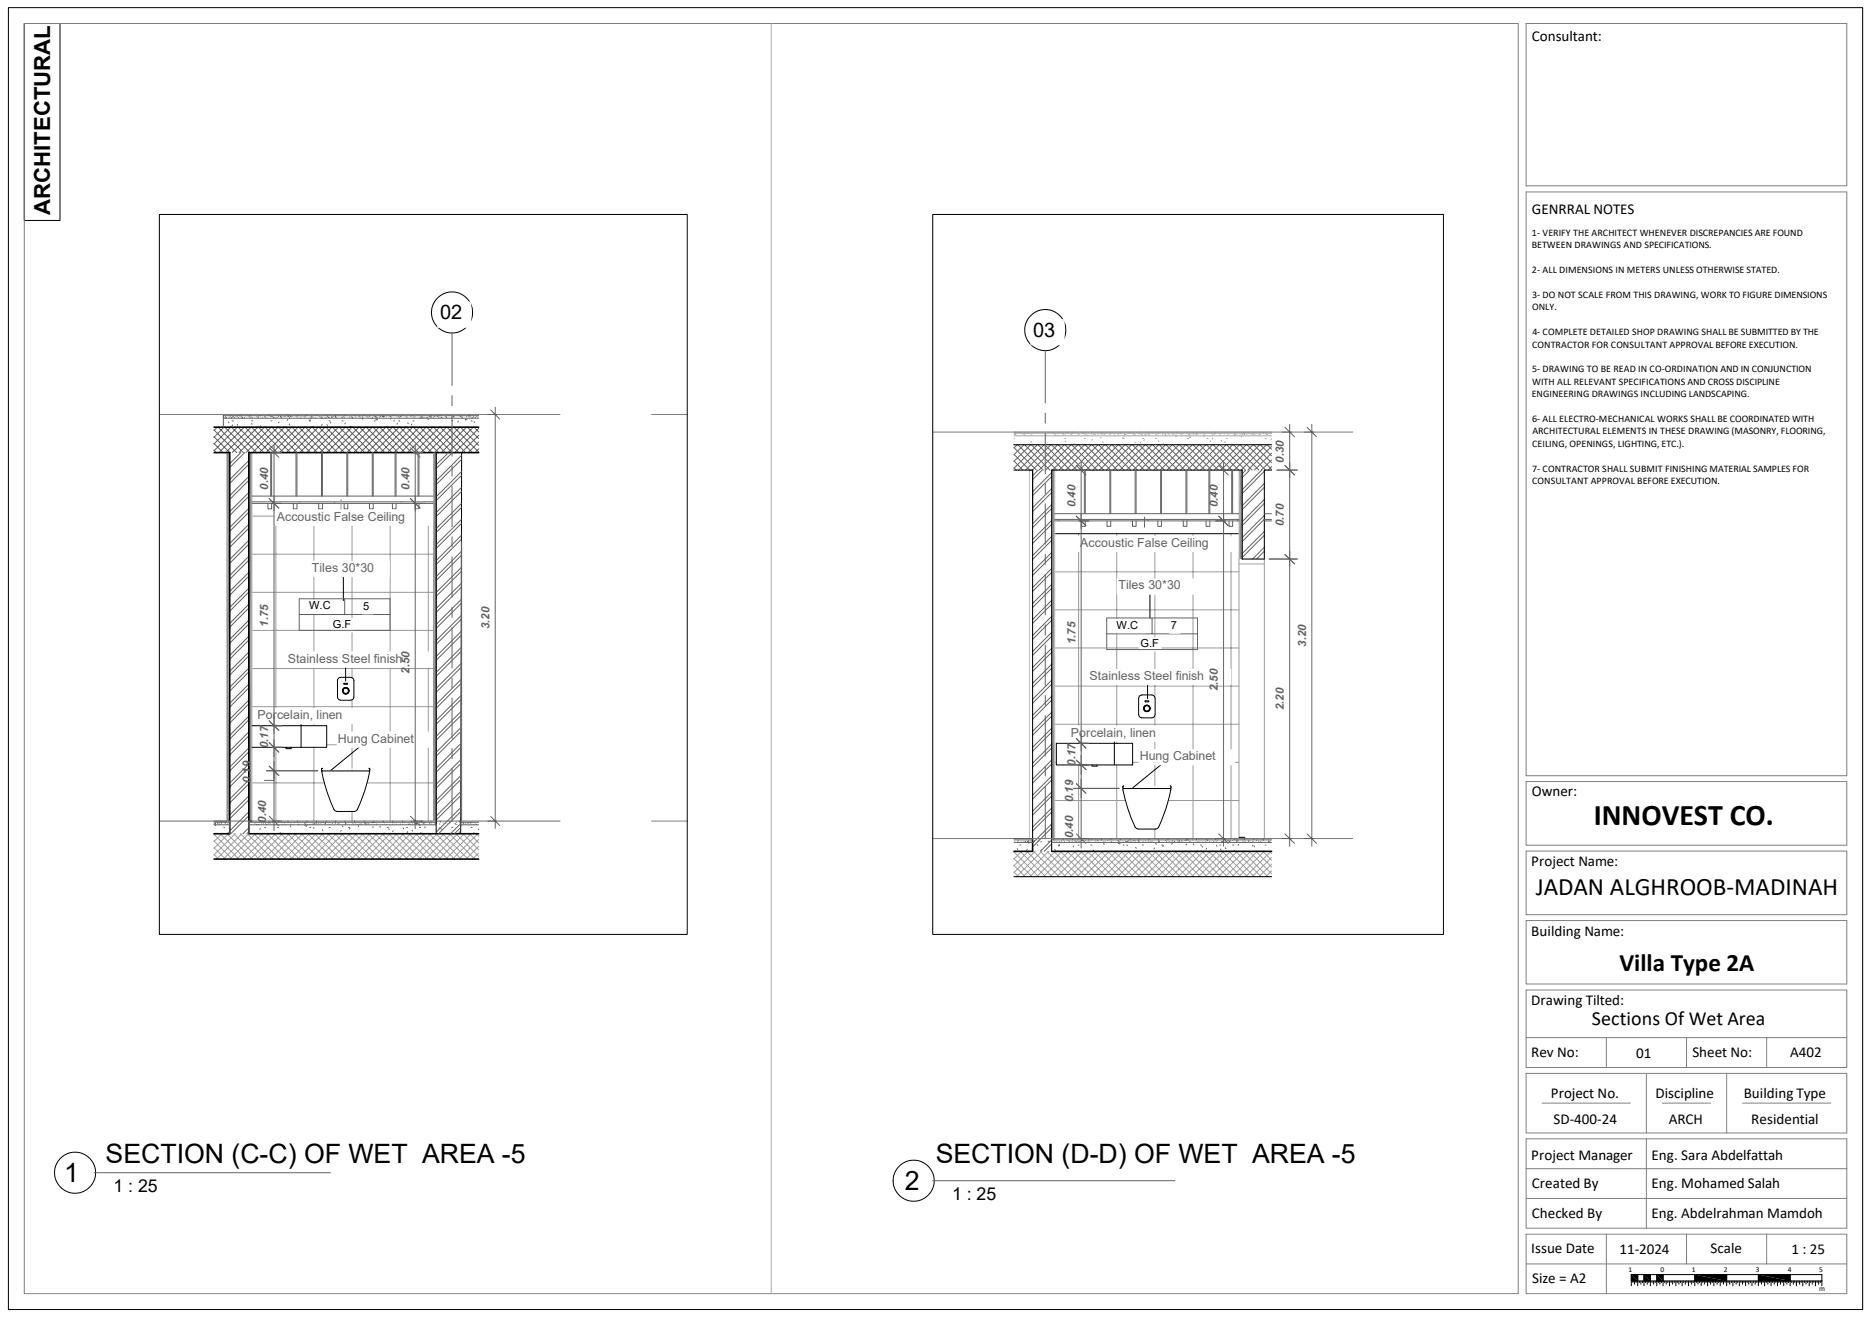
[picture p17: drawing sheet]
<svg xmlns="http://www.w3.org/2000/svg" width="594mm" height="420mm" viewBox="0 0 594 420" stroke-linecap="round" stroke-linejoin="round" font-family="sans-serif">
<defs><g id="words">
<text font-size="9.5" x="506" y="261.9">INNOVEST CO.</text>
<g font-size="8.5">
<text x="33.5" y="369.2">SECTION (C-C) OF WET AREA -5</text>
<text x="297.1" y="369.2">SECTION (D-D) OF WET AREA -5</text>
<text x="20.4" y="375.2">1</text>
<text x="287.3" y="377.7">2</text>
</g>
<g font-size="8">
<text x="487.6" y="284.2">JADAN ALGHROOB-MADINAH</text>
<text x="514.1" y="308.4">Villa Type 2A</text>
</g>
<text font-size="7" x="15.9" y="68.3" transform="rotate(-90 15.9 68.3)">ARCHITECTURAL</text>
<g font-size="6.3">
<text x="139.7" y="101.4">02</text>
<text x="328" y="107">03</text>
<text x="505.4" y="325.5">Sections Of Wet Area</text>
</g>
<g font-size="5.6">
<text x="36" y="378.4">1 : 25</text>
<text x="302.3" y="380.9">1 : 25</text>
</g>
<g font-size="4.8">
<text x="486.3" y="12.9">Consultant:</text>
<text x="486.4" y="67.8">GENRRAL NOTES</text>
<text x="486.3" y="252.8">Owner:</text>
<text x="486.2" y="274.9">Project Name:</text>
<text x="486.2" y="297.1">Building Name:</text>
<text x="486.2" y="319.2">Drawing Tilted:</text>
<text x="486.2" y="335.5">Rev No:</text>
<text x="519.4" y="335.7">01</text>
<text x="537.3" y="335.5">Sheet No:</text>
<text x="568.4" y="335.5">A402</text>
<text x="492.4" y="348.7">Project No.</text>
<text x="525.6" y="348.7">Discipline</text>
<text x="553.6" y="348.7">Building Type</text>
<text x="493.2" y="356.9">SD-400-24</text>
<text x="529.8" y="356.9">ARCH</text>
<text x="556" y="356.9">Residential</text>
<text x="486.2" y="368.3">Project Manager</text>
<text x="524.3" y="368.3">Eng. Sara Abdelfattah</text>
<text x="486.3" y="377.1">Created By</text>
<text x="524.3" y="377.1">Eng. Mohamed Salah</text>
<text x="486.3" y="386.6">Checked By</text>
<text x="524.3" y="386.6">Eng. Abdelrahman Mamdoh</text>
<text x="486.2" y="397.9">Issue Date</text>
<text x="514.1" y="397.9">11-2024</text>
<text x="543.1" y="397.9">Scale</text>
<text x="568.7" y="397.9">1 : 25</text>
<text x="486.4" y="407.4">Size = A2</text>
</g>
<g font-size="3.9" fill="#636363">
<text x="87.8" y="165.3">Accoustic False Ceiling</text>
<text x="342.9" y="173.6">Accoustic False Ceiling</text>
<text x="99" y="181.5">Tiles 30*30</text>
<text x="355.1" y="187.1">Tiles 30*30</text>
<text x="91.4" y="210.3">Stainless Steel finish</text>
<text x="345.9" y="215.9">Stainless Steel finish</text>
<text x="81.7" y="228.3">Porcelain, linen</text>
<text x="340" y="233.8">Porcelain, linen</text>
<text x="107.3" y="235.7">Hung Cabinet</text>
<text x="361.8" y="241.3">Hung Cabinet</text>
</g>
<g font-size="3.6" fill="#636363">
<text x="407.6" y="146.9" transform="rotate(-90 407.6 146.9)">0.30</text>
<text x="85.2" y="155.4" transform="rotate(-90 85.2 155.4)">0.40</text>
<text x="130" y="155.4" transform="rotate(-90 130 155.4)">0.40</text>
<text x="341.4" y="161" transform="rotate(-90 341.4 161)">0.40</text>
<text x="386.6" y="161" transform="rotate(-90 386.6 161)">0.40</text>
<text x="407.6" y="167.1" transform="rotate(-90 407.6 167.1)">0.70</text>
<text x="85.2" y="198.9" transform="rotate(-90 85.2 198.9)">1.75</text>
<text x="155.4" y="199.8" transform="rotate(-90 155.4 199.8)">3.20</text>
<text x="341.4" y="204.5" transform="rotate(-90 341.4 204.5)">1.75</text>
<text x="414.7" y="205.3" transform="rotate(-90 414.7 205.3)">3.20</text>
<text x="130" y="213.9" transform="rotate(-90 130 213.9)">2.50</text>
<text x="386.6" y="219.5" transform="rotate(-90 386.6 219.5)">2.50</text>
<text x="407.6" y="225.5" transform="rotate(-90 407.6 225.5)">2.20</text>
<text x="85.2" y="237.5" transform="rotate(-90 85.2 237.5)">0.17</text>
<text x="341.4" y="243.1" transform="rotate(-90 341.4 243.1)">0.17</text>
<text x="79.6" y="248.6" transform="rotate(-90 79.6 248.6)">0.19</text>
<text x="340.7" y="254.6" transform="rotate(-90 340.7 254.6)">0.19</text>
<text x="84.5" y="261.1" transform="rotate(-90 84.5 261.1)">0.40</text>
<text x="340.7" y="266.2" transform="rotate(-90 340.7 266.2)">0.40</text>
</g>
<g font-size="3.5">
<text x="98.2" y="193.4">W.C</text>
<text x="115.3" y="193.6">5</text>
<text x="105.7" y="199.3">G.F</text>
<text x="354.5" y="199.5">W.C</text>
<text x="371.7" y="199.7">7</text>
<text x="362" y="205.4">G.F</text>
</g>
<g font-size="3.2">
<text x="486.3" y="74.9">1- VERIFY THE ARCHITECT WHENEVER DISCREPANCIES ARE FOUND</text>
<text x="486.3" y="78.9">BETWEEN DRAWINGS AND SPECIFICATIONS.</text>
<text x="486.4" y="86.8">2- ALL DIMENSIONS IN METERS UNLESS OTHERWISE STATED.</text>
<text x="486.4" y="94.6">3- DO NOT SCALE FROM THIS DRAWING, WORK TO FIGURE DIMENSIONS</text>
<text x="486.4" y="98.6">ONLY.</text>
<text x="486.5" y="106.4">4- COMPLETE DETAILED SHOP DRAWING SHALL BE SUBMITTED BY THE</text>
<text x="486.4" y="110.4">CONTRACTOR FOR CONSULTANT APPROVAL BEFORE EXECUTION.</text>
<text x="486.4" y="118.2">5- DRAWING TO BE READ IN CO-ORDINATION AND IN CONJUNCTION</text>
<text x="486.5" y="122.1">WITH ALL RELEVANT SPECIFICATIONS AND CROSS DISCIPLINE</text>
<text x="486.3" y="126.1">ENGINEERING DRAWINGS INCLUDING LANDSCAPING.</text>
<text x="486.4" y="134">6- ALL ELECTRO-MECHANICAL WORKS SHALL BE COORDINATED WITH</text>
<text x="486.5" y="137.9">ARCHITECTURAL ELEMENTS IN THESE DRAWING (MASONRY, FLOORING,</text>
<text x="486.4" y="141.8">CEILING, OPENINGS, LIGHTING, ETC.).</text>
<text x="486.4" y="149.7">7- CONTRACTOR SHALL SUBMIT FINISHING MATERIAL SAMPLES FOR</text>
<text x="486.4" y="153.6">CONSULTANT APPROVAL BEFORE EXECUTION.</text>
</g>
<g font-size="2.4">
<text x="517" y="403.9">1</text>
<text x="527.2" y="403.9">0</text>
<text x="537.2" y="403.9">1</text>
<text x="547.3" y="403.9">2</text>
<text x="557.4" y="403.9">3</text>
<text x="567.6" y="403.9">4</text>
<text x="577.6" y="403.9">5</text>
<text x="577.5" y="409.8">m</text>
</g>
</g></defs>
<g fill="#909090">
<path d="M79 143.7l1 117h-1z"/>
<path d="M79 143.7h1v117z"/>
<path d="M71.9 143.7l1 113.3h-1z"/>
<path d="M71.9 143.7h1v113.3z"/>
<path d="M71.9 257l1 3.7h-1z"/>
<path d="M71.9 257h1v3.7z"/>
</g>
<g fill="none" stroke="#9a9a9a" stroke-width=".32">
<path d="M80 175.9h58.5M80 163.8h58.5M87.6 163.8v66.6M99.7 163.8v66.6M111.8 163.8v51.3M123.9 163.8v96.9M136 163.8v96.9M80 188.1h58.5M80 200.1h58.5M80 212.2h58.5M80 224.3h58.5M87.6 237.2v23.5"/>
<path d="M99.7 237.2v23.5M103.7 236.4h34.8M111.8 222.2v21.7M80 248.5h23M111.8 244.7h.1M111.8 257.6v3.1M116.5 248.5h22"/>
</g>
<g fill="none" stroke="#6c605a" stroke-width=".32">
<path d="M67.9 138.7l5.1 5M67.9 136.5l7.2 7.2M69 135.6l-1.1 1.1M69.2 135.6l8.1 8.1M70.9 131.5l1 .1M70.9 132h81.1M70.9 132.8h81.1M70.9 131.6v4M71 132.6v.1M71.1 135.6l-3.2 3.2M71.3 132.7h.1M71.3 135.6l8.1 8.1"/>
<path d="M71.6 132.3h.1M71.7 132.6h.1M71.9 131.5v.1M71.9 132.5l.1 .1M71.9 131.6h80.1M72.5 134l.2 .2M72.8 132.4v.1M73.2 132.3v.1M73.2 131.6v.4M73.3 135.6l-5.4 5.3M73.5 135.6l8 8.1M73.5 132.6h.1"/>
<path d="M73.7 132.6h.1M73.7 133.6h.4M73.8 134.9l-.1 .3M73.9 132.3h.1M74.1 132.3h.1M74.4 132.5h.1M75 132.1v.1M75.3 134.7l.2 .3M75.4 135.6l-7.5 7.5M75.4 132.1h.1M75.6 135.6l8.1 8.1M75.6 132.6h.1"/>
<path d="M76.3 131.6v.4M76.6 132.3h.1M76.9 132.5v.1M77 132.7v.1M77.6 135.6l-8.1 8.1M77.7 132.6h.1M77.8 135.6l8 8.1M79.1 132.3h.1M79.3 131.6v.4M79.4 132h.1M79.4 132.5h.1M79.7 135.6l-8.1 8.1"/>
<path d="M79.9 135.6l8.1 8.1M79.9 133.6h.3M79.9 134.4l.2 .3M79.9 132.4v.1M80.1 132.7h.1M81.5 132.3h.1M81.8 135.6l-8.1 8.1M81.9 132.5h.1M82 135.6l8.1 8.1M82 132.3v.1M82.3 131.6v.4M82.7 135.2l.1 .3"/>
<path d="M83.4 132.7h.1M84 135.6l-8.1 8.1M84 132.3h.1M84.1 132.3v.1M84.2 135.6l8 8.1M84.4 132.5h.1M85.3 131.6v.4M85.8 132h.1M85.9 132.1v.1M86 133.6h.4M86.1 135.6l-8 8.1M86.3 135.6l8.1 8.1"/>
<path d="M86.3 132.3h.1M86.5 132.3h.1M86.8 132.7h.1M86.9 132.5h.1M87.3 132.6h.1M87.9 132.5h.1M88.3 135.6l-8.1 8.1M88.4 131.6v.4M88.4 135.6l8.1 8.1M88.4 132.2h.1M88.6 134l-.2 .2M89.1 132.1l-.1 .2"/>
<path d="M89.1 132.3v.1M89.4 132.5h.1M89.5 132.3h.1M90.2 132.2v.1M90.4 135.6l-8.1 8.1M90.5 132.2h.1M90.6 135.6l8 8.1M91.3 132v.1M91.4 133.2l-.2 .3M91.4 131.6v.4M91.5 132.2v.1M91.7 132h.1"/>
<path d="M91.8 134.6l.2 .3M91.9 132.5h.1M92.2 132.2h.1M92.4 132.3h.1M92.5 135.6l-8 8.1M92.7 135.6l8.1 8.1M92.7 132.1h.1M94 132.2v.1M94.4 132.5h.1M94.4 131.6v.4M94.7 135.6l-8.1 8.1M94.8 132h.1"/>
<path d="M94.9 135.6l8 8.1M95.5 132.8v.1M95.5 132.3h.1M96.5 132.2v.1M96.8 135.6l-8.1 8.1M96.9 132.4v.1M96.9 132h.1M97 135.6l8.1 8.1M97.5 131.6v.4M98 132.7v.1M98.2 133.3l.1 .3h.4M98.7 132.8l-.1 .2"/>
<path d="M98.8 132.3h.1M98.9 135.6l-8 8.1M98.9 132.4v.1M99 132.2v.1M99.1 135.6l8.1 8.1M99.4 132.4v.1M99.5 135.5l-.1 .1M100.1 132.7h.1M100.5 131.6v.4M101.1 135.6l-8.1 8.1M101.3 135.6l8 8.1M101.5 132.3h.1"/>
<path d="M101.9 132.4v.1M102.1 132.4h.1M102.3 134.8l-.2 .3M102.3 132.6h.1M103.1 132.6h.1M103.2 135.6l-8 8.1M103.4 135.6l8.1 8.1M103.5 131.6v.4M103.6 132.5v.1M103.8 134.8l.2 .3M104 132.2v.1M104.2 132.5h.1"/>
<path d="M104.4 132.4v.1M104.5 132.6h-.1M104.5 133.6h.3M105.1 134l-.2 .3M105.2 132.4l.1 .1M105.4 135.6l-8.1 8.1M105.4 132.3h.1M105.4 132.6h.1M105.5 135.6l8.1 8.1M105.8 132.2v.1M106.5 132.1v.1M106.5 132.2v.1"/>
<path d="M106.5 131.6v.4M106.5 132.6h.1M106.6 135.6h.1M106.8 132.4v.1M107.5 135.6l-8.1 8.1M107.6 132h.1M107.7 135.6l8.1 8.1M108.5 132.5v.1M108.6 133.6h.3M108.7 132.5h.1M109 132.2h.1M109.3 132.5h.1"/>
<path d="M109.6 131.6v.4M109.6 135.6l-8 8.1M109.6 134.3l-.1 .3M109.9 135.6l8 8.1M110.9 132.4h-.1M111.2 135.3l.1 .3M111.5 132.2h.1M111.8 135.6l-8.1 8.1M111.8 132.6h.1M111.8 132.4v.1M111.9 132.7v.1M112 135.6l8.1 8.1"/>
<path d="M112.6 131.6v.4M112.9 132.3v.1M113.9 135.6l-8.1 8.1M114 132.2h.1M114.1 135.6l8.1 8.1M114.3 132h.1M114.3 132.4v.1M115.1 132.7h.1M115.1 132.3h.1M115.3 132.8l-.2 .3M115.6 131.6v.4M116 135.6h.1"/>
<path d="M116 135.6l-8 8.1M116.2 135.6l8.1 8.1M116.5 132.2h.1M116.8 132.4h.1M117.3 132.2v.1M118.2 135.6l-8.1 8.1M118.2 132.7h.1M118.3 132.7h.1M118.4 135.6l8 8.1M118.6 131.6v.4M118.8 133.6h.4M119 132.2h.1"/>
<path d="M119.3 132.4h.1M119.3 133l.2 .3M119.3 132.2h.1M119.4 132.5h.1M119.8 133.1l-.1 .3M119.9 132.4v.1M120.4 135.6l-8.1 8.1M120.5 135.6l8.1 8.1M120.5 132.4h.1M120.6 132h.1M120.8 132.1v.1M121.4 132.2h.1"/>
<path d="M121.5 132.1h.1M121.7 131.6v.4M121.7 132.2v.1M121.8 132.4h.1M122.1 132.1v.1M122.5 135.6l-8.1 8.1M122.7 135.6l8 8.1M122.8 132v.1M123.1 135.5l.1 .1M123.7 132v.1M123.9 132.2h.1M123.9 132.8l.1 .2"/>
<path d="M124 132.1h.1M124.3 132.4h.1M124.6 135.6l-8.1 8.1M124.7 131.6v.4M124.8 135.6l8.1 8.1M125 133.6h.3M125.7 132h.1M126.2 134.4l-.2 .3M126.4 132.2h.1M126.7 133.4l.1 .3M126.7 135.6l-8 8.1M126.8 132.4h.1"/>
<path d="M126.9 132.7v.1M127 135.6l8 8.1M127.1 132.2h.1M127.3 132.3h.1M127.7 131.6v.4M128.9 135.6l-8.1 8.1M128.9 132.2h.1M129 132.7l-.1 .1M129.1 135.6l8.1 8.1M129.2 132.4h.1M129.5 134.2l.1 .3M130.4 132.3h.1"/>
<path d="M130.7 131.6v.4M130.8 134.6l-.2 .3M131 135.6l-8 8.1M131.1 133.6h.3M131.1 132.6h.1M131.2 135.6l8.1 8.1M131.4 132.1v.1M131.7 132.4h.1M133.2 135.6l-8.1 8.1M133.3 132.6h.1M133.3 135.6l8.1 8.1M133.5 132.7v.1"/>
<path d="M133.6 132.3h.1M133.8 131.6v.4M133.8 132.4v.1M133.9 132.1v.1M133.9 132.7h.1M134.2 132.4h.1M134.6 132.6h.1M135.3 135.6l-8 8.1M135.4 132.6h-.1M135.5 135.6l8.1 8.1M135.7 132.5h.1M135.8 132.9l.2 .3"/>
<path d="M136.2 132.3v.1M136.4 132.1v.1M136.7 132.4h.1M136.8 131.6v.4M136.8 132.3h.1M136.9 132.4h.1M137.5 135.6l-8.1 8.1M137.5 132.5h.1M137.6 135.6l8.1 8.1M137.9 132.2h.1M138.4 132v.1M138.9 132.2h.1"/>
<path d="M139.1 132h.1M139.2 132.3v.1M139.6 135.6l-8.1 8.1M139.7 132.4h.1M139.8 135.6l8 8.1M139.8 131.6v.4M140.1 132.4l.1 .1M140.3 132.6h.1M141.3 131.5v.1M141.4 132.2h.1M141.7 135.6l-8.1 8.1M141.7 132.4h.1"/>
<path d="M141.7 132.3v.1M141.9 135.6l8.1 8.1M142 131.5v.1M142.8 131.6v.4M142.9 131.5v.1M143.4 132.6h.1M143.4 133.6h.4M143.8 135.6l-8 8.1M143.8 132.2h.1M143.8 131.5v.1M143.9 132.3h.1M144.1 135.6l7.9 7.9"/>
<path d="M144.2 132.3v.1M144.8 131.5l-.1 .1M145.5 133.7l-.2 .3M145.8 131.6v.4M146 135.6l-8.1 8.1M146.1 132.2v.1M146.2 135.6l5.8 5.8M146.3 132.1v.1M146.6 132.6h.1M146.7 132.4h.1M146.8 132.7h.1M147.6 131.5l-.1 .1"/>
<path d="M147.7 133.1l.2 .3M148.1 135.6l-8 8.1M148.2 132.2v.1M148.3 132.9l-.2 .3M148.3 135.6l3.7 3.6M148.5 131.5v.1M148.8 132.1v.1M148.9 131.6v.4M149.2 132.4h.1M149.2 132h.1M149.4 131.5v.1M149.6 133.6h.3"/>
<path d="M149.8 132.6v.1M149.9 132.7h.1M150.2 132.6h.1M150.3 135.6l-8.1 8.1M150.3 132.1h.1M150.3 131.5v.1M150.5 135.6l1.5 1.5M150.5 133.9l.2 .2M150.9 132.5h.1M151.3 132.1v.1M151.7 132.4h.1M151.9 131.6v.4"/>
<path d="M152 136l-7.6 7.7M152 138.2l-5.5 5.5M67.9 142.9l.8 .8M67.9 140.8l2.9 2.9M76.5 143.7l-3.6 3.5M77.7 143.7l-4.8 4.7M79 146.2l-6.1 6M79 151.3l-6.1 6M79 156.3l-6.1 6.1M79 147.4l-6.1 6.1M79 152.5l-6.1 6M79 157.6l-6.1 6"/>
<path d="M152 140.3l-3.4 3.4M152 142.5l-1.3 1.2M79 161.4l-6.1 6M79 166.5l-6.1 6M79 171.5l-6.1 6.1M79 176.6l-6.1 6.1M79 162.6l-6.1 6.1M79 167.7l-6.1 6M79 172.8l-6.1 6M79 177.9l-6.1 6M146.6 171.9v89.1M79 181.7l-6.1 6"/>
<path d="M79 186.7l-6.1 6.1M79 191.8l-6.1 6.1M79 196.9l-6.1 6.1M79 182.9l-6.1 6M79 188l-6.1 6M79 193.1l-6.1 6M79 198.1l-6.1 6.1M79 202l-6.1 6M79 207l-6.1 6.1M79 212.1l-6.1 6.1M79 217.2l-6.1 6M79 203.2l-6.1 6.1"/>
<path d="M79 208.2l-6.1 6.1M79 213.3l-6.1 6.1M79 218.4l-6.1 6.1M79 222.3l-6.1 6M79 227.3l-6.1 6.1M79 232.4l-6.1 6M79 237.5l-6.1 6M79 223.5l-6.1 6M79 228.6l-6.1 6M79 233.6l-6.1 6.1M79 238.7l-6.1 6M79 242.5l-6.1 6.1"/>
<path d="M79 247.6l-6.1 6.1M79 252.7l-6.1 6M79 257.7l-6.1 6.1M79 243.8l-6.1 6M79 248.8l-6.1 6.1M79 253.9l-6.1 6M79 259l-5.7 5.7M79 262.8l-1.9 1.9M79 264l-.6 .7"/>
</g>
<path d="M71.9 143.7v117M80 143.7v117" fill="none" stroke="#c0c0c0" stroke-width=".32"/>
<g fill="none" stroke="#000" stroke-width=".32">
<path d="M138.5 143.7v117M146.6 143.7l-.3 121M108.1 215.1l-.8 .4-.2 .5v5.3l.3 .7 .7 .3M108.1 215h3.3M109.3 217.2h.9M109.7 211.2v5M110.3 217l-1.1-.1 .1 .3M110.3 217.1l-.1 .1M110.3 217v.1M111.4 215.1l.7 .3 .3 .6v5.3l-.3 .7-.7 .3M80 230.4h23.7v6.8h-23.7M90.8 237.2v.5h1.6v-.5"/>
<path d="M108.1 222.3h3.3M102.1 245l.2-.3 15 .1a44.6 44.6 0 0 1-4 12.4l-.7 .4M102.2 245l.9 4.1 1.3 4 1.6 3.9 .9 .6M102.4 243.9l-.3 .3v.4l.3 .1M106.9 257.6h5.7M117.1 243.9l.3 .3v.4l-.3 .1M79 260.7h1"/>
<circle cx="109.8" cy="219.3" r=".97"/>
<circle cx="109.8" cy="219.3" r=".85"/>
<circle cx="109.8" cy="219.3" r="1.06"/>
</g>
<path d="M67.9 135.6h84.1M67.9 143.7h5v121h-5M152 143.7h-73v121h73M67.9 272.7h84.1" fill="none" stroke="#000" stroke-width=".51"/>
<g fill="none" stroke="#a0a0a0" stroke-width=".32">
<path d="M67.9 271.2l1.5 1.5M67.9 269.1l3.7 3.6M67.9 267l5.8 5.7M67.9 264.8l8 7.9M68.3 264.7l-.4 .3M69.9 264.7l8.1 8M70.4 264.7l-2.5 2.4M72.1 264.7l8 8M72.6 264.7l-4.7 4.6M74.2 264.7l8.1 8M74.7 264.7l-6.8 6.7M76.3 264.7l8.1 8"/>
<path d="M76.8 264.7l-8.1 8M78.5 264.7l8 8M79 264.7l-8.1 8M80.6 264.7l8.1 8M81.1 264.7l-8.1 8M82.8 264.7l8 8M83.2 264.7l-8 8M84.9 264.7l8.1 8M85.4 264.7l-8.1 8M87 264.7l8.1 8M87.5 264.7l-8 8M89.2 264.7l8 8"/>
<path d="M89.7 264.7l-8.1 8M91.3 264.7l8.1 8M91.8 264.7l-8.1 8M93.4 264.7l8.1 8M93.9 264.7l-8 8M95.6 264.7l8.1 8M96.1 264.7l-8.1 8M97.7 264.7l8.1 8M98.2 264.7l-8 8M99.9 264.7l8 8M100.4 264.7l-8.1 8M102 264.7l8.1 8"/>
<path d="M102.5 264.7l-8.1 8M104.1 264.7l8.1 8M104.6 264.7l-8 8M106.3 264.7l8 8M106.8 264.7l-8.1 8M108.4 264.7l8.1 8M108.9 264.7l-8.1 8M110.6 264.7l8 8M111 264.7l-8 8M112.7 264.7l8.1 8M113.2 264.7l-8.1 8M114.9 264.7l8 8"/>
<path d="M115.3 264.7l-8 8M117 264.7l8.1 8M117.5 264.7l-8.1 8M119.1 264.7l8.1 8M119.6 264.7l-8.1 8M121.2 264.7l8.1 8M121.8 264.7l-8.1 8M123.4 264.7l8 8M123.9 264.7l-8.1 8M125.5 264.7l8.1 8M126 264.7l-8.1 8M127.7 264.7l8 8"/>
<path d="M128.1 264.7l-8 8M129.8 264.7l8.1 8M130.3 264.7l-8.1 8M132 264.7l8 8M132.5 264.7l-8.1 8M134.1 264.7l8.1 8M134.6 264.7l-8.1 8M136.2 264.7l8.1 8M136.7 264.7l-8 8M138.4 264.7l8 8M138.9 264.7l-8.1 8M140.5 264.7l8.1 8"/>
<path d="M141 264.7l-8.1 8M142.7 264.7l8 8M143.1 264.7l-8 8M144.8 264.7l7.2 7.2M145.3 264.7l-8.1 8M146.9 264.7l5.1 5.1M147.4 264.7l-8 8M149.1 264.7l2.9 2.9M149.6 264.7l-8.1 8M151.2 264.7l.8 .8M151.7 264.7l-8.1 8M152 266.5l-6.2 6.2"/>
<path d="M152 268.7l-4.1 4M152 270.8l-2 1.9"/>
</g>
<g fill="none" stroke="#636363" stroke-width=".32">
<path d="M145.5 131.5v.1M146.3 131.5v.1M146.6 131.5v.1M147.3 131.5v.1M150.7 131.5v.1M151.4 131.5v.1M80 157.5h58.5M80 159.8h58.5M80 159.3h58.5M85 159.8v1.8h1.2v-1.8M85.9 143.7v13.8M86.2 143.7v13.8"/>
<path d="M93.1 159.8v1.8h1.2v-1.8M94 143.7v13.8M94.3 143.7v13.8M101.2 159.8v1.8h1.2v-1.8M102.1 143.7v13.8M102.4 143.7v13.8M109.3 159.8v1.8h1.1v-1.8M110.1 143.7v13.8M110.4 143.7v13.8M117.3 159.8v1.8h1.2v-1.8M118.2 143.7v13.8M118.5 143.7v13.8"/>
<path d="M124.6 159.8v1.8h1.1v-1.8M125.4 143.7v13.8M125.7 143.7v13.8M131.8 159.8v1.8h1.2v-1.8M132.7 143.7v13.8M133 143.7v13.8M50.6 260.7h127.2M67.9 261.8h5M67.9 261.6h.1M67.9 261h5M68.1 261.6h.1M68.3 261.3v.1"/>
<path d="M68.3 261.8l.2 .3M68.4 261.5h.1M69.1 261.4h.1M69.5 261.3v.1M69.8 261.7h.1M70.2 261.2v.1M70.2 261.6h.1M70.2 260.7v.3M71.1 262.6l.1 .2M71.3 261.1h.1M71.5 261.4v.1M72.3 261.7h.1"/>
<path d="M72.3 261.5v.1M72.5 264.3l-.2 .3M72.9 260.7v4M79 261.8h59.5M79 261h59.5M79 260.7v4M79.3 260.7v.3M79.7 261.7h.1M80.9 261.2v.1M81.2 261.6h.1M81.4 261.8h.1M82.2 261.7h.1"/>
<path d="M82.3 260.7v.3M82.6 263l-.1 .3M83.1 261.2h.1M83.1 261.6h.1M83.6 261.5v.1M84 262.7h.3M84 264.5l.1 .2M84.2 261.5h.1M84.5 261.7v.1M84.7 261.7h.1M85.1 261.2h.1M85.3 260.7v.3"/>
<path d="M85.4 261.3h.1M85.8 261.2v.1M86.5 261.2h.1M87.2 261.7h.1M87.3 261.1v.1M87.6 261v.1M87.8 261.8h.1M88.1 262.7h.3M88.4 260.7v.3M89 264.3l-.2 .3M89.5 261v.1M89.7 261.7h.1"/>
<path d="M90.2 261v.1M90.3 261.2h.1M90.6 261.8h.1M91.4 260.7v.3M92.2 262.2l.1 .3M92.2 261.6v.1M92.7 261.8h.1M93.4 261.2h.1M93.6 264.6l-.1 .1M94.4 260.7v.3M94.7 261.6v.1M94.7 261.8h.1"/>
<path d="M96.6 261.2h.1M96.7 261.9l.2 .3M96.8 261.3v.1M97 261.6l-.1 .1M97.2 261.6v.1M97.4 262.1l-.2 .3M97.5 260.7v.3M98.3 262.7h.4M98.3 261.7h.1M99.1 261.6h.1M99.4 261.6h.1M99.5 262.7l.2 .3"/>
<path d="M99.7 261.7h.1M99.9 261.5h.1M99.9 261.3h.1M100.5 260.7v.3M100.5 261.4h.1M101.2 261.5v.1M101.6 261.3h.1M102.1 261.2h.1M102.2 261.7h.1M102.3 263.4l.2 .3M102.8 261.1h.1M103.2 261.3v.1"/>
<path d="M103.3 261.5h.1M103.5 260.7v.3M104.5 262.7h.3M104.6 261.7h.1M105.5 261.4v.1M106.4 261.5h.1M106.5 260.7v.3M107.1 261.6v.1M107.6 261.4h.1M108.3 263.6l-.1 .3M108.7 262.1l.1 .3M109.6 260.7v.3"/>
<path d="M109.6 261.5h.1M109.6 261.6v.1M109.8 261.3h.1M109.8 261.6h.1M110.6 262.7h.4M111.1 262.9l-.1 .3M111.9 261.2v.1M112.1 261.6v.1M112.6 260.7v.3M112.9 261.5v.1M113.5 261.8h.1M113.9 262.1l-.2 .3"/>
<path d="M114 261.2h.1M114 261.7h.1M114.6 261.6h.1M115.6 260.7v.3M115.7 261.5h.1M116.2 261.1v.1M116.2 261.6h.1M116.2 261.4v.1M116.3 261.8h.1M116.8 261.3h.1M117.1 261.6h.1M117.9 261.2h.1"/>
<path d="M118.3 261.1h.1M118.4 261.1v.1M118.5 262.4l-.2 .3M118.6 260.7v.3M119.1 261v.1M119.4 261.8h.1M119.4 261.7h.1M119.6 261.6h.1M120.6 262.3l.2 .3M121.7 260.7v.3M122 264.5l-.1 .2M122.1 261.6h.1"/>
<path d="M122.6 261.7v.1M122.9 262.7h.4M123.4 263.1l.2 .3M123.6 261.8h.1M124.6 261.6h.1M124.7 260.7v.3M124.8 263.7l-.1 .3M125.1 261v.1M125.2 261.2h.1M125.8 261.7h.1M127.1 261.6h.1M127.7 260.7v.3"/>
<path d="M127.9 261.6h.1M128 262.8l.1 .3M128.3 261.2h.1M129.1 262.7h.3M129.4 264l-.2 .3M129.6 261.6h.1M129.8 261.7h.1M130 261.6h.1M130.3 261.7h.1M130.7 260.7v.3M130.8 263.5l.2 .3M130.9 261.5v.1"/>
<path d="M131.5 261.2h.1M131.7 261.3v.1M132 261.4h.1M132.1 261.6h.1M132.2 261.5h.1M132.5 261.4h.1M133.1 261.3h.1M133.2 262.7h.3M133.6 264.3l.2 .3M133.8 260.7v.3M134.2 261.1h.1M134.3 261.4v.1"/>
<path d="M134.6 261.6h.1M134.7 261v.1M134.8 261.2v.1M135 262.5l-.2 .3M136.4 261.4v.1M136.8 260.7v.3M137 261.6h.1M138 261.3h.1M138.2 261.5h.1M138.6 261.3h.1M139.5 261.6h.1M139.6 262.8l-.2 .3"/>
<path d="M139.8 260.7v.3M140 263l.1 .3M140.7 261.2v.1M141.3 261.4l.1 .1M142 261.6h.1M142.8 261.2v.1M142.8 260.7v.3M143.4 262.7h.4M144.5 261.5v.1M144.7 261.6h.1M145 261.1v.1M145 261.8h.1"/>
<path d="M145.8 260.7v.3M145.9 264l-.1 .3M146.1 261.6h.1M146.3 261.8h5.7M146.3 261h5.7M146.4 261.8l.1 .2M146.6 261.6h.1M147 261.5v.1M147.1 261.1h.1M147.2 261.5h.1M147.8 261.5v.1M148.3 261.3h.1"/>
<path d="M148.8 261.3h.1M149.2 261.1h.1M149.4 261.2h.1M149.5 261.5v.1M149.6 262.7h.3M150.5 264.3l-.2 .3M151 261.6h.1M151.2 261.7v.1M151.9 263.2l.1 .2"/>
</g>
<path d="M95.2 159.3v.1M106.2 159.5l.1 .2M127.4 159.3l.1 .1M134.7 159.6l.1 .2" fill="none" stroke="#9a9a9a" stroke-width=".34"/>
<path d="M50.6 131.6h127.2" fill="none" stroke="#7d7d7d" stroke-width=".32"/>
<g fill="#fff">
<path d="M90.8 206.8h45.5l-45.5 5.2z"/>
<path d="M90.8 212l45.5-5.2v5.2z"/>
</g>
<path d="M109 182.4v8.3" fill="none" stroke="#000" stroke-width=".32"/>
<g fill="#fff">
<path d="M98.4 178h25.3l-25.3 5.2z"/>
<path d="M98.4 183.2l25.3-5.2v5.2z"/>
</g>
<path d="M108.3 158.5l-.1 3.3" fill="none" stroke="#9a9a9a" stroke-width=".32"/>
<g fill="#fff">
<path d="M87.2 161.8h50.8l-50.8 5.1z"/>
<path d="M87.2 166.9l50.8-5.1v5.1z"/>
</g>
<path d="M119.7 236.6l-5.3 .3-9.3 7.6" fill="none" stroke="#000" stroke-width=".32"/>
<g fill="#fff">
<path d="M106.9 232.2h30.6l-30.6 5.2z"/>
<path d="M106.9 237.4l30.6-5.2v5.2z"/>
</g>
<path d="M95.6 229.1v8.1" fill="none" stroke="#000" stroke-width=".32"/>
<g fill="#fff">
<path d="M81.4 224.7h34l-34 5.2z"/>
<path d="M81.4 229.9l34-5.2v5.2z"/>
</g>
<g fill="none" stroke="#636363" stroke-width=".32">
<path d="M85.5 158.3l3 3M85.5 142.2l3 3M86.4 159.8h3M86.4 143.7h3M87 141.2v91.6M130.3 158.3l3 3M130.3 142.2l3 3M131.2 159.8h3M131.2 143.7h3M131.8 141.2v121.9M85.5 235.7l3 3.1M85.5 228.9l3 3"/>
<path d="M86.4 237.2h3M86.4 230.4h3M87 227.4v9.8M87 234.8v12.3M84.6 244.7h16.3M85.5 259.1l3 3M85.5 243.2l3 3M87 244.7v16zM87 244.7v3h-3.1M130.3 259.1l3 3M86.4 260.7h3M87 260.7v3"/>
<path d="M131.2 260.7h3"/>
</g>
<circle cx="143.5" cy="99.2" r="6.5" fill="none" stroke="#000" stroke-width=".32"/>
<g fill="#fff">
<path d="M138.8 95.7h10.8l-10.8 8.4z"/>
<path d="M138.8 104.1l10.8-8.4v8.4z"/>
</g>
<g fill="none" stroke="#636363" stroke-width=".32">
<path d="M143.5 105.8v16.6M143.5 125.6v3.2M143.5 132v12.8M143.5 148v3.2M143.5 154.4v12.8M143.5 170.4v3.2M143.5 176.8v12.8M95 195.1h28.8M109.4 190.1v5M123.8 190.1v10M143.5 192.8v3.2M143.5 199.2v12.8"/>
<path d="M143.5 215.2v3.2M143.5 221.6v12.8M143.5 237.6v3.2M143.5 244v16.7"/>
</g>
<path d="M206.8 131.6h11.3M206.8 260.7h11.3" fill="none" stroke="#7d7d7d" stroke-width=".32"/>
<g fill="#fff">
<path d="M97.6 190.3h9.7l-9.7 4.6z"/>
<path d="M97.6 194.9l9.7-4.6v4.6z"/>
<path d="M114.9 190.4h3.5l-3.5 4.6z"/>
<path d="M118.4 190.4v4.6h-3.5z"/>
<path d="M105.2 196.1h7.2l-7.2 4.7z"/>
<path d="M105.2 200.8l7.2-4.7v4.7z"/>
</g>
<path d="M123.8 190.1h-28.8v10h28.8" fill="none" stroke="#636363" stroke-width=".32"/>
<g fill="#909090">
<path d="M137.5 143.7l1 117h-1z"/>
<path d="M137.5 143.7h1v117z"/>
</g>
<g fill="none" stroke="#6c605a" stroke-width=".32">
<path d="M138.5 143.7h.1M142.4 143.7l-3.9 3.8M143.6 143.7l-5.1 5.1M146.5 154.7l-8 8M146.5 159.8l-8 8M146.5 150.9l-8 8M146.5 156l-8 8M146.6 144.5l-8.1 8.1M146.6 149.7l-8.1 8M146.6 145.8l-8.1 8M146.5 170l-8 8M146.5 175.1l-8 8"/>
<path d="M146.5 171.2l-8 8M146.5 176.3l-8 8M146.5 164.9l-8 8M146.5 161l-8 8M146.5 166.1l-8 8M146.4 185.2l-7.9 8M146.4 190.3l-7.9 8M146.4 195.4l-7.9 7.9M146.4 186.4l-7.9 8M146.4 191.5l-7.9 8M146.4 196.6l-7.9 8M146.5 180.1l-8 8"/>
<path d="M146.5 181.4l-8 7.9M146.3 215.7l-7.8 7.9M146.3 217l-7.8 7.8M146.4 200.5l-7.9 7.9M146.4 205.6l-7.9 7.9M146.4 210.7l-7.9 7.8M146.4 201.7l-7.9 7.9M146.4 206.8l-7.9 7.9M146.4 211.9l-7.9 7.9M146.3 236.1l-7.8 7.8M146.3 232.2l-7.8 7.8M146.3 237.3l-7.8 7.8"/>
<path d="M146.3 220.8l-7.8 7.9M146.3 225.9l-7.8 7.8M146.3 231l-7.8 7.8M146.3 222l-7.8 7.9M146.3 227.1l-7.8 7.9M146.3 251.3l-7.8 7.8M146.3 256.4l-7.8 7.8M146.3 252.6l-7.8 7.7M146.3 257.7l-7.1 7M146.3 241.1l-7.8 7.9M146.3 246.2l-7.8 7.9M146.3 242.4l-7.8 7.8"/>
<path d="M146.3 247.4l-7.8 7.9M146.3 261.5l-3.3 3.2M146.3 262.7l-2 2"/>
</g>
<path d="M154.8 131.6h3M155.7 130.1l3 3M157.2 129.2v133.9M155.7 259.1l3 3M154.8 260.7h3" fill="none" stroke="#636363" stroke-width=".32"/>
<path d="M138.5 143.7v121" fill="none" stroke="#000" stroke-width=".32"/>
<g fill="#909090">
<path d="M333.9 149.2l1 117h-1.1z"/>
<path d="M333.9 149.2h1v117z"/>
<path d="M393.4 149.2l1 1.3h-1z"/>
<path d="M393.4 149.2h1v1.3z"/>
<path d="M393.4 150.5l1 27h-1z"/>
<path d="M393.4 150.5h1v27z"/>
</g>
<g fill="none" stroke="#9a9a9a" stroke-width=".32">
<path d="M342.4 169.4v66.6M354.5 169.4v66.6M366.6 169.4v51.8M378.8 169.4v96.8M390.8 169.4v96.8M334.9 181.5h58.5M334.9 193.6h58.5M334.9 205.7h58.5M334.9 217.8h58.5M334.9 229.9h58.5M366.6 227.3v22.2M334.9 242h.5"/>
<path d="M334.9 254.1h22.4M342.4 242.8v23.4M354.5 242.8v23.4M359.6 242h33.8M366.6 250.3h.1M370.9 254.1h22.5M366.6 263.2v3"/>
</g>
<g fill="none" stroke="#000" stroke-width=".32">
<path d="M334.9 169.4h58.5M364.3 216.8v5M335.4 236h24.2v6.8h-24.2zM361.5 221.6v5.3M361.5 221.6l.2-.5 .5-.4 3.5-.1 .7 .3 .3 .7M361.5 226.9l.2 .4 .5 .5 3.5 .1 .7-.3 .3-.7M363.6 222.6v.2l1.1-.1M363.6 222.5v.1M363.6 222.5h1M364.6 222.5l.1 .1M364.7 222.6v.1M366.7 221.6v5.3"/>
<path d="M346.7 242.8v.4h1.6v-.4M356.4 250.5a34.9 34.9 0 0 0 4.4 12.5l.5 .2h5.6l.8-.4a41.9 41.9 0 0 0 3.9-12.4l-14.9-.1-.2 .2M356.7 249.5l-.3 .2v.4l.3 .2M371.5 249.5l.3 .2v.4l-.3 .2M333.9 266.2h69.8M393.4 265.8h1.8"/>
<circle cx="364.1" cy="224.9" r=".97"/>
<circle cx="364.1" cy="224.9" r=".85"/>
<circle cx="364.1" cy="224.9" r="1.06"/>
</g>
<g fill="none" stroke="#6c605a" stroke-width=".32">
<path d="M321.9 142.1l7.2 7.1M321.9 148.5l.8 .7M321.9 146.4l2.9 2.8M321.9 144.2l5 5M323 141.2l-1.1 1M323.1 141.2l8.1 8M325.1 141.2l-3.2 3.2M325.3 141.2l8 8M327.2 141.2l-5.3 5.3M327.4 141.2l8.1 8M329.4 141.2l-7.5 7.4M329.6 141.2l8 8"/>
<path d="M329.6 149.2l-1.8 1.8M330.8 149.2l-3 3M331.5 141.2l-8.1 8M331.7 141.2l8.1 8M333.6 141.2l-8 8M333.8 141.2l8.1 8M333.9 150l-6.1 6.1M333.9 155.1l-6.1 6.1M333.9 151.3l-6.1 6M333.9 156.3l-6.1 6.1M335.8 141.2l-8.1 8M336 141.2l8 8"/>
<path d="M337.9 141.2l-8 8M338.1 141.2l8.1 8M340.1 141.2l-8.1 8M340.2 141.2l8.1 8M342.2 141.2l-8.1 8M342.4 141.2l8 8M344.3 141.2l-8 8M344.5 141.2l8.1 8M346.5 141.2l-8.1 8M346.7 141.2l8 8M348.6 141.2l-8.1 8M348.8 141.2l8.1 8"/>
<path d="M350.7 141.2l-8 8M350.9 141.2l8.1 8M352.9 141.2l-8.1 8M353.1 141.2l8 8M355 141.2l-8 8M355.2 141.2l8.1 8M357.2 141.2l-8.1 8M357.4 141.2l8 8M359.3 141.2l-8.1 8M359.5 141.2l8.1 8M361.4 141.2l-8 8M361.7 141.2l8 8"/>
<path d="M363.6 141.2l-8.1 8M363.8 141.2l8.1 8M365.7 141.2l-8 8M365.9 141.2l8.1 8M367.9 141.2l-8.1 8M368 141.2l8.1 8M370 141.2l-8.1 8M370.2 141.2l8 8M372.2 141.2l-8.1 8M372.3 141.2l8.1 8M374.3 141.2l-8.1 8M374.5 141.2l8 8"/>
<path d="M376.4 141.2l-8.1 8M376.6 141.2l8.1 8M378.5 141.2l-8 8M378.8 141.2l8 8M380.7 141.2l-8.1 8M380.9 141.2l8.1 8M382.8 141.2l-8 8M383 141.2l8.1 8M385 141.2l-8.1 8M385.1 141.2l8.1 8M387.1 141.2l-8 8M387.3 141.2l8.1 8"/>
<path d="M389.3 141.2l-8.1 8M389.4 141.2l8.1 8M391.4 141.2l-8.1 8M391.6 141.2l8.1 8M393.5 141.2l-8.1 8M393.7 141.2l8.1 8M395.5 149.2l-1.1 1.2M395.6 141.2l-8 8M395.9 141.2l7.8 7.8M396.7 149.2l-2.3 2.4M397.8 141.2l-8.1 8M398 141.2l5.7 5.7"/>
<path d="M399.9 141.2l-8 8M400.1 141.2l3.6 3.5M400.6 149.2l-6.2 6.3M401.4 153.5l-7 7M401.4 158.5l-7 7.1M401.4 149.6l-7 7.1M401.4 154.7l-7 7.1M401.4 159.8l-7 7M402.1 141.2l-8.1 8M402.3 141.2l1.4 1.4M403.7 141.7l-7.5 7.5M403.7 143.9l-5.4 5.3"/>
<path d="M403.7 146l-3.3 3.2M403.7 148.1l-1.1 1.1M333.9 160.2l-6.1 6.1M333.9 165.2l-6.1 6.1M333.9 170.3l-6.1 6.1M333.9 175.4l-6.1 6.1M333.9 161.4l-6.1 6.1M333.9 166.5l-6.1 6M333.9 171.5l-6.1 6.1M333.9 176.6l-6.1 6.1M401.4 163.6l-7 7.1M401.4 168.7l-7 7"/>
<path d="M401.4 173.7l-3.7 3.8M401.4 164.9l-7 7M401.4 169.9l-7 7.1M401.4 175l-2.5 2.5M401.4 163.1h2.3M401.4 165.4h2.3M401.4 164.9h2.3M333.9 180.5l-6.1 6M333.9 185.6l-6.1 6M333.9 190.6l-6.1 6M333.9 195.7l-6.1 6M333.9 181.7l-6.1 6.1"/>
<path d="M333.9 186.8l-6.1 6M333.9 191.8l-6.1 6.1M333.9 196.9l-6.1 6.1M333.9 200.8l-6.1 6M333.9 205.8l-6.1 6.1M333.9 210.9l-6.1 6M333.9 216l-6.1 6M333.9 202l-6.1 6M333.9 207.1l-6.1 6M333.9 212.1l-6.1 6.1M333.9 217.2l-6.1 6M333.9 221l-6.1 6.1"/>
<path d="M333.9 226.1l-6.1 6.1M333.9 231.2l-6.1 6M333.9 236.2l-6.1 6.1M333.9 222.3l-6.1 6M333.9 227.3l-6.1 6.1M333.9 232.4l-6.1 6.1M333.9 237.5l-6.1 6M333.9 241.3l-6.1 6.1M333.9 246.4l-6.1 6M333.9 251.5l-6.1 6M333.9 256.6l-6.1 6M333.9 242.5l-6.1 6.1"/>
<path d="M333.9 247.6l-6.1 6.1M333.9 252.7l-6.1 6.1M333.9 257.8l-6.1 6M333.9 261.6l-6.1 6M333.9 266.7l-3.6 3.6M333.9 262.8l-6.1 6.1M333.9 267.9l-2.4 2.4"/>
</g>
<path d="M326.8 149.2v117M334.9 149.2v117M393.4 149.2v28.3" fill="none" stroke="#c0c0c0" stroke-width=".32"/>
<g fill="none" stroke="#636363" stroke-width=".32">
<path d="M326.8 149.2h1M333.9 149.2h1M344.3 149.2v13.9M344.6 149.2v13.9M352.3 149.2v13.9M352.6 149.2v13.9M360.4 149.2v13.9M360.7 149.2v13.9M368.5 149.2v13.9M368.8 149.2v13.9M376.5 149.2v13.9M376.8 149.2v13.9"/>
<path d="M383.8 149.2v13.9M384.1 149.2v13.9M391 149.2v13.9M391.3 149.2v13.9M334.9 163.1h58.5M334.9 165.4h58.5M334.9 164.9h58.5M343.4 165.4v1.7h1.2v-1.7M351.5 165.4v1.7h1.1v-1.7M359.5 165.4v1.7h1.2v-1.7M367.6 165.4v1.7h1.2v-1.7M375.7 165.4v1.7h1.1v-1.7"/>
<path d="M382.9 165.4v1.7h1.2v-1.7M390.2 165.4v1.7h1.1v-1.7M321.9 266.6h5.9M321.9 267.4h5.9M322.1 267.3h.1M322.9 269.4l.2 .3M323 267.3h.1M323.3 266.9h.1M323.8 268.3h.3M324.2 267.3h-.1M325.1 267.3h.1M325.5 267.2v.1"/>
<path d="M326.1 269.5l-.1 .3M326.2 267.1h.1M326.3 267.2h.1M326.5 266.9h.1M326.5 267.4l.1 .3M326.6 267v.1M327.3 267h.1M327.7 266.9v.1M328 267.3h.1M328.4 266.8v.1M328.5 267.2h.1M329.3 268.1l.1 .3"/>
<path d="M329.5 266.7h.1M329.8 267h.1M329.9 266.6v.1M330.5 267.3h.1M330.6 267.1l-.1 .1M330.7 269.8l-.2 .3M332.7 267h.1M333 267.3h.1M333 267v.1M333.2 267.2h.1M333.9 266.6h69.8M333.9 267.4h69.8"/>
<path d="M334.5 266.2v.4M334.9 267h.1M334.9 269.6l.2 .3M335.4 267.3h.1M336.1 268.3h.3M336.3 267.2h.1M336.3 268.3l-.2 .3M337 267h.1M337.5 266.2v.4M337.9 267.3h.1M339.1 266.9h.1M339.5 267.2h.1"/>
<path d="M339.6 267.3v.1M340.3 267.3v.1M340.4 267.3h.1M340.5 266.2v.4M340.9 268.6l-.2 .3M341.3 266.8h.1M341.4 267.2h.1M341.8 267.2h.1M342.1 266.6v.1M342.2 268.3h.4M342.3 270.1v.2M342.5 267.1h.1"/>
<path d="M342.8 267.3h.1M342.9 267.3h.1M343.4 266.8h.1M343.6 266.9h.1M343.6 266.2v.4M344 266.8v.1M344.7 266.8h.1M345.4 267.2v.1M345.6 266.7h.1M345.8 266.6h.1M346 267.3h.1M346.3 268.3h.4"/>
<path d="M346.6 266.2v.4M347.2 269.9l-.2 .3M347.7 266.6v.1M347.9 267.2v.1M348.4 266.6v.1M348.5 266.8h.1M348.8 267.3v.1M349.6 266.2v.4M349.8 266.6v.1M350.4 267.3h.1M350.4 267.8l.2 .3M350.9 267.3h.1"/>
<path d="M351.7 266.7v.1M351.8 270.2l-.1 .1M352.6 266.2v.4M352.9 267.3h.1M353 267.3h.1M354.9 266.8h.1M355 267.5l.1 .3M355 266.9v.1M355.2 267.2v.1M355.4 267.3h.1M355.6 267.6l-.2 .3M355.7 266.2v.4"/>
<path d="M355.9 267.3v.1M356.6 268.3h.3M356.6 267.3h.1M357.3 267.2h.1M357.7 267.1h.1M357.8 268.2l.1 .3M357.9 267.2v.1M358.1 267.1h.1M358.1 266.9h.1M358.7 266.2v.4M358.8 267h.1M359.4 267.2h.1"/>
<path d="M359.9 266.8h.1M360.3 266.8h.1M360.4 267.2v.1M360.6 269l.1 .3M361 266.7h.1M361.4 266.9h.1M361.5 267l.1 .1M361.6 267v.1M361.7 266.2v.4M362.7 268.3h.4M362.9 267.2v.1M363.7 267h.1"/>
<path d="M364.7 267h.1M364.7 266.2v.4M365.4 267.2h.1M365.8 267h.1M366.5 269.2l-.1 .3M366.9 267.7l.2 .3M367.8 266.2v.4M367.9 267v.1M367.9 267.2h.1M368 266.9h.1M368 267.2h.1M368.9 268.3h.3"/>
<path d="M369.4 268.5l-.2 .2M370.1 266.8h.1M370.3 267.2h.1M370.8 266.2v.4M371.1 267.2h.1M371.8 267.3v.1M372.2 267.7l-.2 .3M372.2 266.8h.1M372.2 267.3h.1M372.9 267.2h-.1M373.8 266.2v.4M374 267v.1"/>
<path d="M374.4 267.2h.1M374.4 267h.1M374.4 266.7v.1M374.5 267.3h.1M375.1 266.9h.1M375.3 267.2h.1M376.2 266.8h.1M376.5 266.6v.1M376.6 266.7h.1M376.7 268l-.1 .3M376.9 266.2v.4M376.9 266.6v.1"/>
<path d="M377.6 267.4h.1M377.7 267.3h.1M377.8 267.2h.1M378.6 266.6v.1M378.8 267.9l.2 .3M379.7 267.3v.1M379.9 266.2v.4M380.2 270.1v.2M380.3 267.2h.1M380.9 267.3h.1M381.1 268.3h.4M381.6 268.7l.2 .3"/>
<path d="M381.8 267.3h.1M382.8 267.2h.1M382.9 266.2v.4M383.1 269.3l-.2 .3M383.3 266.6v.1M383.4 266.8h.1M384 267.2v.1M385.3 267.2h.1M385.9 266.2v.4M386.1 267.2h.1M386.2 268.4l.2 .3M386.5 266.7v.1"/>
<path d="M387.3 268.3h.3M387.6 269.5l-.1 .3M387.8 267.1v.1M388 267.3h.1M388.2 267.2h.1M388.5 267.2h.1M389 266.2v.4M389 269.1l.2 .3M389.2 267.1h.1M389.8 266.8h.1M389.9 266.9h.1M390.3 267.2h.1"/>
<path d="M390.3 267h.1M390.4 267v.1M390.7 266.9v.1M391.4 268.3h.3M391.4 266.8h.1M391.8 269.9l.2 .3M392 266.2v.4M392.5 266.7h.1M392.6 267h-.1M392.8 267.2h.1M392.9 266.7h.1M393.1 266.8v.1"/>
<path d="M393.2 268.1l-.1 .3M394.6 267h.1M395 266.2v.4M395.3 267.2h.1M396.3 266.9h.1M396.4 267l.1 .1M396.8 266.9h.1M397.8 267.1v.1M397.8 268.3l-.2 .3M398 266.2v.4M398.1 268.6l.2 .3M398.9 266.8v.1"/>
<path d="M399.5 267h.1M400.3 267.1v.1M401 266.8h.1M401.1 266.2v.4M401.6 268.3h.4M402.8 267h.1M402.8 267.1v.1M402.9 267.2h.1M403.2 266.8h.1M403.3 267.3l-.1 .1"/>
</g>
<path d="M321.8 141.2h81.9M321.9 149.2h5.9v117M403.7 149.2h-2.3v28.3h-7v-28.3h-60.5v121.1M321.9 278.3h81.8" fill="none" stroke="#000" stroke-width=".34"/>
<g fill="none" stroke="#a0a0a0" stroke-width=".32">
<path d="M393.4 177.5v88.7M401.4 177.5v1.5h-8M401.4 179v87.2M321.9 276.8l1.5 1.5M321.9 274.7l3.6 3.6M321.9 272.6l5.8 5.7M321.9 270.4l7.9 7.9M322.2 270.3l-.3 .3M323.8 270.3l8.1 8M324.4 270.3l-2.5 2.4M326 270.3l8.1 8M326.5 270.3l-4.6 4.5"/>
<path d="M328.1 270.3l8.1 8M328.6 270.3l-6.7 6.7M330.3 270.3l8 8M330.8 270.3l-8.1 8M332.4 270.3l8.1 8M332.9 270.3l-8.1 8M334.6 270.3l8 8M335.1 270.3l-8.1 8M336.7 270.3l8.1 8M337.2 270.3l-8.1 8M338.8 270.3l8.1 8M339.3 270.3l-8 8"/>
<path d="M341 270.3l8 8M341.5 270.3l-8.1 8M343.1 270.3l8.1 8M343.6 270.3l-8.1 8M345.3 270.3l8 8M345.7 270.3l-8 8M347.4 270.3l8.1 8M347.9 270.3l-8.1 8M349.5 270.3l8.1 8M350 270.3l-8 8M351.7 270.3l8 8M352.2 270.3l-8.1 8"/>
<path d="M353.8 270.3l8.1 8M354.3 270.3l-8.1 8M355.9 270.3l8.1 8M356.4 270.3l-8 8M358.1 270.3l8 8M358.6 270.3l-8.1 8M360.2 270.3l8.1 8M360.7 270.3l-8.1 8M362.4 270.3l8 8M362.8 270.3l-8 8M364.5 270.3l8.1 8M365 270.3l-8.1 8"/>
<path d="M366.6 270.3l8.1 8M367.1 270.3l-8 8M368.8 270.3l8.1 8M369.3 270.3l-8.1 8M370.9 270.3l8.1 8M371.4 270.3l-8.1 8M373 270.3l8.1 8M373.5 270.3l-8 8M375.2 270.3l8 8M375.7 270.3l-8.1 8M377.3 270.3l8.1 8M377.8 270.3l-8.1 8"/>
<path d="M379.5 270.3l8.1 8M380 270.3l-8.1 8M381.6 270.3l8.1 8M382.1 270.3l-8 8M383.8 270.3l8 8M384.3 270.3l-8.1 8M385.9 270.3l8.1 8M386.4 270.3l-8.1 8M388 270.3l8.1 8M388.5 270.3l-8.1 8M390.2 270.3l8 8M390.7 270.3l-8.1 8"/>
<path d="M392.3 270.3l8.1 8M392.8 270.3l-8.1 8M394.5 270.3l8 8M394.9 270.3l-8 8M396.6 270.3l7.1 7M397.1 270.3l-8.1 8M398.7 270.3l5 4.9M399.2 270.3l-8 8M400.9 270.3l2.8 2.8M401.4 270.3l-8.1 8M403 270.3l.7 .6M403.5 270.3l-8.1 8"/>
<path d="M403.7 272.2l-6.1 6.1M403.7 274.3l-4 4M403.7 276.5l-1.9 1.8"/>
</g>
<path d="M327.8 266.2v4.1h-5.9M333.9 270.3h69.8" fill="none" stroke="#000" stroke-width=".51"/>
<g fill="none" stroke="#ababab" stroke-width=".32">
<path d="M321.9 137.6h81.8M321.9 138.4h81.8M321.9 139.2h.2M321.9 137.2h81.8M322.1 137.7h.1M322.1 137.9h.1M322.2 138v.1M322.3 137.8v.1M322.4 137.2v.4M322.7 138.1h.1M324.2 137.6h.1M324.8 137.8v.1"/>
<path d="M325.2 138.1h.1M325.3 138.3v.1M325.4 138h.1M325.4 137.2v.4M326.3 137.6h.1M327.3 137.8v.1M327.4 138.3h.1M327.7 138.1h.1M334.3 137.6h.1M334.5 137.2v.4M334.8 137.8v.1M335.1 138.2h.1"/>
<path d="M335.2 138.1h.1M335.2 138.3h.1M336 138.1h-.1M337.3 137.8v.1M337.5 137.2v.4M337.7 137.6h.1M337.7 138.1h.1M338.1 138h.1M338.1 139.2h.4M338.4 138.3h.1M339.8 137.8h.1M340.1 138.1h.1"/>
<path d="M340.2 138h.1M340.5 137.2v.4M340.8 137.6h.1M341.6 138.3h.1M342.3 137.8h.1M342.3 137.9v.1M342.6 138.1h.1M343.6 137.2v.4M344 137.6h.1M344.1 137.8h.1M344.3 139.2h.3M344.5 137.8h.1"/>
<path d="M344.8 137.8h.1M345.1 138.3h.1M345.1 138.1h.1M345.5 138.2h.1M346.2 138.1h.1M346.6 137.2v.4M346.6 137.8h.1M346.8 139.5l-.2 .3M347.3 137.7h.1M347.3 138h.1M347.3 137.8h.1M347.6 138.1h.1"/>
<path d="M347.7 137.8v.1M348.4 137.8h.1M348.7 137.8h.1M349.5 137.6v.1M349.6 138.8l-.2 .3M349.6 137.2v.4M349.8 137.8h.1M349.9 137.6h.1M350.1 138v.1M350.5 137.7v.1M350.6 137.8v.1M350.9 137.7h.1"/>
<path d="M352.3 137.8h.1M352.6 138v.1M352.6 137.2v.4M353.1 137.6h.1M353.7 138.4h.1M353.8 137.8v.1M354.7 137.8h.1M355.1 138v.1M355.1 137.6h.1M355.7 137.2v.4M356.3 138.3h.1M356.4 138.9l.2 .3h.3"/>
<path d="M356.9 138.4l-.1 .2M357 137.9h.1M357.1 138l.1 .1M357.2 137.8h.1M357.6 138v.1M358.4 138.3h.1M358.7 137.2v.4M359.7 137.8h.1M360 138.1h.1M360.3 138.3h.1M360.3 138h.1M360.6 138.2h.1"/>
<path d="M361.4 138.1v.1M361.7 137.2v.4M361.8 138.1h.1M362.2 137.8h.1M362.5 138l.1 .1M362.7 138.1h.1M362.7 139.2h.4M363.3 139.6l-.2 .3M363.5 138h.1M363.6 137.9h.1M363.6 138.1v.1M364 137.8h.1"/>
<path d="M364.7 137.7v.1M364.7 137.8h.1M364.7 137.2v.4M364.7 138.1h.1M365 138l.1 .1M365.8 137.6h.1M366.8 138.1h.1M366.8 139.2h.3M366.9 138v.1M367.2 137.8h.1M367.5 138v.1M367.8 137.2v.4"/>
<path d="M367.9 139.9l-.2 .3M369.1 138h.1M369.7 137.8h.1M370 138.1v.1M370 138h.1M370.1 138.3h.1M370.8 137.2v.4M371.1 138h.1M372.2 137.8h.1M372.5 137.6h.1M372.5 138h.1M373.3 138.3h.1"/>
<path d="M373.3 137.8v.1M373.5 138.4l-.2 .3M373.8 137.2v.4M374.6 137.8h.1M375 138h.1M375.5 137.8h.1M375.7 137.6h.1M375.9 138.3v.1M376.5 138.3h.1M376.6 138.2v.1M376.9 137.2v.4M377 139.2h.4"/>
<path d="M377.1 137.8h.1M377.5 138.6l.2 .2M377.5 137.8h.1M377.5 138h.1M377.7 138.1h.1M378 138.7l-.1 .2M378.1 138.1h.1M378.8 138h.1M378.9 137.6h.1M379 137.8h.1M379.6 137.8h.1M379.8 137.7h-.1"/>
<path d="M379.9 137.2v.4M379.9 137.8h.1M380 138h.1M380.3 137.7v.1M381 137.7h.1M381.9 137.6v.1M382.1 138.4l.1 .2M382.2 137.7l-.1 .1M382.5 138h.1M382.9 137.2v.4M383.2 139.2h.3M384 137.6h.1"/>
<path d="M384.4 139.9l-.2 .3M384.6 137.7v.1M384.9 139l.1 .3M385 138h.1M385.1 138.3v.1M385.4 137.7v.1M385.5 137.8v.1M385.9 137.2v.4M387.1 137.7v.1M387.2 138.3h.1M387.5 138h.1M387.7 139.8l.2 .2"/>
<path d="M388.7 137.8h.1M389 137.2v.4M389.3 139.2h.4M389.4 138.2h.1M389.6 137.7v.1M390 138h.1M391.5 138.1v.1M391.8 138.3h.1M391.9 137.8v.1M392 137.2v.4M392 138v.1M392.1 137.8h.1"/>
<path d="M392.2 138.2v.1M392.5 137.9v.1M392.9 138.1v.1M393.6 138.1v.1M394 138h.1M394 138.5l.2 .3M394.4 138h.1M394.6 137.8h.1M395 137.9v.1M395 137.2v.4M395.1 137.8v.1M395.1 138h.1"/>
<path d="M395.8 138v.1M396.2 137.7v.1M396.6 137.7h.1M397.1 137.8h.1M397.3 137.6h.1M397.5 137.9v.1M397.9 138h.1M398 137.2v.4M398.4 138h.1M398.5 138.1v.1M399.6 137.7v.1M399.9 138h.1"/>
<path d="M400 138h.1M401.1 137.2v.4M401.6 139.2h.4M401.7 138.1h.1M402.1 137.7v.1M402.2 137.8v.1M402.4 138h.1M403.7 139.3l-.1 .2M327.4 140.2l-.1 .3M338.1 140l.2 .3M340.9 140.7l.2 .3M350.1 140.2l.1 .3"/>
<path d="M357.7 141.1l-.1 .1M360.5 140.3l-.2 .3M362 140.4l.2 .3M364.8 141.1v.1M369.4 140.9l.1 .2M374.2 141.1v.1M381.3 141.1l.1 .1M389 140.2l-.2 .3"/>
</g>
<path d="M296.2 137.2h133.3M336 164.9l.1 .3M353.4 164.9v.1M364.4 165l.2 .3M385.6 164.9l.1 .1M392.9 165.2l.1 .2M296.2 266.2h133.3" fill="none" stroke="#7d7d7d" stroke-width=".32"/>
<g fill="#fff">
<path d="M345.4 212.4h45.5l-45.5 5.1z"/>
<path d="M345.4 217.5l45.5-5.1v5.1z"/>
</g>
<path d="M365.1 188v8.3" fill="none" stroke="#000" stroke-width=".32"/>
<g fill="#fff">
<path d="M354.5 183.6h25.3l-25.3 5.2z"/>
<path d="M354.5 188.8l25.3-5.2v5.2z"/>
</g>
<path d="M363.4 164.1l-.1 3.3" fill="none" stroke="#636363" stroke-width=".32"/>
<g fill="#fff">
<path d="M342.2 170.1h50.9l-50.9 5.2z"/>
<path d="M342.2 175.3l50.9-5.2v5.2z"/>
</g>
<path d="M374.3 242.2l-5.4 .3-9.2 7.5" fill="none" stroke="#000" stroke-width=".32"/>
<g fill="#fff">
<path d="M361.4 237.8h30.7l-30.7 5.2z"/>
<path d="M361.4 243l30.7-5.2v5.2z"/>
</g>
<path d="M353.8 234.7v8" fill="none" stroke="#000" stroke-width=".32"/>
<g fill="#fff">
<path d="M339.6 230.3h34l-34 5.2z"/>
<path d="M339.6 235.5l34-5.2v5.2z"/>
</g>
<g fill="none" stroke="#636363" stroke-width=".32">
<path d="M407 137.2h3.1M407.9 135.6l3.1 3.1M409.4 134.7v134M414.1 137.2h3M415 135.6l3 3.1M416.5 134.7v134M341.7 147.8l3.1 3M342.6 149.2h3.1M343.2 146.8v91.6M386 149.2h3M386.9 147.8l3 3M388.5 146.8v121.9"/>
<path d="M405.4 149.2h6.5M407.9 147.8l3.1 3M341.7 163.9l3.1 3M342.6 165.4h3.1M386 165.4h3M386.9 163.9l3 3M402.9 177.5h9M407.9 176l3.1 3M341.7 234.5l3.1 3M342.6 236h3.1M343.2 232.9v9.9M343.2 239.8v6"/>
<path d="M340.8 250.3h14.5M341.7 248.8l3.1 3M341.7 241.3l3.1 3M342.6 242.8h3.1M343.2 250.3v15.9zM343.2 242.8v7.5zM343.2 247.3v6M341.7 264.7l3.1 3M342.6 266.2h3.1M343.2 266.2v3.1M386 266.2h3M386.9 264.7l3 3"/>
<path d="M407 266.2h3.1M407.9 264.7l3.1 3M414.1 266.2h3M415 264.7l3 3"/>
</g>
<circle cx="331.9" cy="104.8" r="6.5" fill="none" stroke="#000" stroke-width=".32"/>
<g fill="#fff">
<path d="M327.2 101.3h10.8l-10.8 8.3z"/>
<path d="M327.2 109.6l10.8-8.3v8.3z"/>
</g>
<g fill="none" stroke="#636363" stroke-width=".32">
<path d="M331.9 111.3v16.6M331.9 131.2v3.1M331.9 137.6v12.8M331.9 153.6v3.2M331.9 159.9v12.9M331.9 176v3.2M331.9 182.4v12.8M331.9 198.4v3.2M365.8 196.2v5M380.2 196.2v10M331.9 204.8v12.8M351.4 201.2h28.8"/>
<path d="M331.9 220.8v3.2M331.9 227.2v12.8M331.9 243.2v3.2M331.9 249.6v16.6"/>
</g>
<g fill="#fff">
<path d="M353.9 196.4h9.8l-9.8 4.6z"/>
<path d="M353.9 201l9.8-4.6v4.6z"/>
<path d="M371.2 196.5h3.6l-3.6 4.7z"/>
<path d="M374.8 196.5v4.7h-3.6z"/>
<path d="M361.6 202.2h7.1l-7.1 4.7z"/>
<path d="M361.6 206.9l7.1-4.7v4.7z"/>
</g>
<path d="M380.2 196.2h-28.8v10h28.8M321.9 266.2h5.9" fill="none" stroke="#636363" stroke-width=".32"/>
<g fill="none" stroke="#000" stroke-width=".32">
<path d="M2.7 2.4h588.7v413.3h-588.7zM7.7 7.5h11.3v62.5h-11.3zM50.6 68.1h167.6v228.5h-167.6zM296.1 68.1h162.2v228.5h-162.2zM517.9 404.6h2v2.1h-2zM517.9 406.7v1.5M518.4 406.7v.5M518.9 406.7v1M519.4 406.7v.5M519.9 404.6v3.6M520.4 406.7v.5M521 406.7v1"/>
<path d="M521.5 406.7v.5M521.9 404.6h2.1v2.1h-2.1zM521.9 404.6v3.6M522.4 406.7v.5M522.9 406.7v1M523.5 406.7v.5M524 404.6v3.6M524.5 406.7v.5M525 406.7v1M525.5 406.7v.5M526 404.6h2v2.1h-2zM526 404.6v3.6"/>
<path d="M526.5 406.7v.5M527 406.7v1M527.5 406.7v.5M528 404.6v3.6M528.5 406.7v.5M529 406.7v1M529.5 406.7v.5M530 406.7v1.5M530.5 406.7v.5M531 406.7v1M531.5 406.7v.5M532 406.7v1.5"/>
<path d="M532.5 406.7v.5M533 406.7v1M533.5 406.7v.5M534 406.7v1.5M534.5 406.7v.5M535.1 406.7v1M535.6 406.7v.5M536.1 406.7v1.5M536.6 406.7v.5M537.1 406.7v1M537.5 406.7v.5M538.1 404.6h10.1v2.1h-10.1z"/>
<path d="M538.1 404.6v3.6M538.6 406.7v.5M539.1 406.7v1M539.6 406.7v.5M540.1 406.7v1.5M540.6 406.7v.5M541.1 406.7v1M541.6 406.7v.5M542.1 406.7v1.5M542.6 406.7v.5M543.1 406.7v1M543.6 406.7v.5"/>
<path d="M544.1 406.7v1.5M544.6 406.7v.5M545.1 406.7v1M545.6 406.7v.5M546.1 406.7v1.5M546.7 406.7v.5M547.2 406.7v1M547.7 406.7v.5M548.2 404.6v3.6M548.6 406.7v.5M549.1 406.7v1M549.7 406.7v.5"/>
<path d="M550.2 406.7v1.5M550.7 406.7v.5M551.2 406.7v1M551.7 406.7v.5M552.2 406.7v1.5M552.7 406.7v.5M553.2 406.7v1M553.7 406.7v.5M554.2 406.7v1.5M554.7 406.7v.5M555.2 406.7v1M555.7 406.7v.5"/>
<path d="M556.2 406.7v1.5M556.7 406.7v.5M557.2 406.7v1M557.7 406.7v.5M558.2 404.6h10.1v2.1h-10.1zM558.2 404.6v3.6M558.8 406.7v.5M559.2 406.7v1M559.7 406.7v.5M560.2 406.7v1.5M560.7 406.7v.5M561.3 406.7v1"/>
<path d="M561.8 406.7v.5M562.3 406.7v1.5M562.8 406.7v.5M563.3 406.7v1M563.8 406.7v.5M564.3 406.7v1.5M564.8 406.7v.5M565.3 406.7v1M565.8 406.7v.5M566.3 406.7v1.5M566.8 406.7v.5M567.3 406.7v1"/>
<path d="M567.8 406.7v.5M568.3 404.6v3.6M568.8 406.7v.5M569.3 406.7v1M569.8 406.7v.5M570.3 406.7v1.5M570.8 406.7v.5M571.3 406.7v1M571.8 406.7v.5M572.3 406.7v1.5M572.9 406.7v.5M573.4 406.7v1"/>
<path d="M573.9 406.7v.5M574.4 406.7v1.5M574.9 406.7v.5M575.4 406.7v1M575.9 406.7v.5M576.4 406.7v1.5M576.9 406.7v.5M577.4 406.7v1M577.9 406.7v.5M578.4 406.7h-60.5v-2.1h60.5v3.6"/>
</g>
<path d="M517.9 404.6l2 2.1h-2zM517.9 404.6h2v2.1zM521.9 404.6l2.1 2.1h-2.1zM521.9 404.6h2.1v2.1zM526 404.6l2 2.1h-2zM526 404.6h2v2.1zM538.1 404.6l10.1 2.1h-10.1zM538.1 404.6h10.1v2.1zM558.2 404.6l10.1 2.1h-10.1zM558.2 404.6h10.1v2.1z" fill="#000"/>
<g fill="none" stroke="#808080" stroke-width=".32">
<path d="M7.7 7.5h474.3v403.2h-474.3zM484.5 7.5h101.8v51.5h-101.8zM484.5 60.9h101.8zM484.5 60.9v185.4h101.8v-185.4M484.5 248.1h101.8v20.2h-101.8zM484.5 270.2h101.8v20.2h-101.8zM484.5 292.2h101.8v20.2h-101.8zM484.5 314.3h101.8v24.6h-101.8zM484.5 329.4h101.8M510 329.4v9.5M535.4 329.4v9.5M560.9 329.4v9.5"/>
<path d="M484.5 340.8h101.8v18.9h-101.8zM489.5 350.2h28.2M522.7 340.8v18.9M527.7 350.2h15.4M548.2 340.8v18.9M553.2 350.2h28.1M484.5 361.5h101.8v28.4h-101.8zM484.5 371h101.8M522.7 361.5v28.4M484.5 391.8h101.8v18.9h-101.8zM484.5 380.5h101.8M510 391.8v18.9"/>
<path d="M535.4 391.8v9.4M560.9 391.8v9.4M484.5 401.2h101.8"/>
</g>
<g fill="#fff">
<path d="M513 302.1h54.1l-54.1 9.3z"/>
<path d="M513 311.4l54.1-9.3v9.3z"/>
</g>
<g fill="none" stroke="#000" stroke-width=".32">
<circle cx="23.8" cy="372.3" r="6.5"/>
<circle cx="290.1" cy="374.8" r="6.5"/>
</g>
<path d="M29.8 372.3h75.1M296.1 374.8h76.9" fill="none" stroke="#636363" stroke-width=".32"/>
<path d="M244.9 7.5v403.2" fill="none" stroke="#ababab" stroke-width=".32"/>
<use href="#words"/>
</svg>
